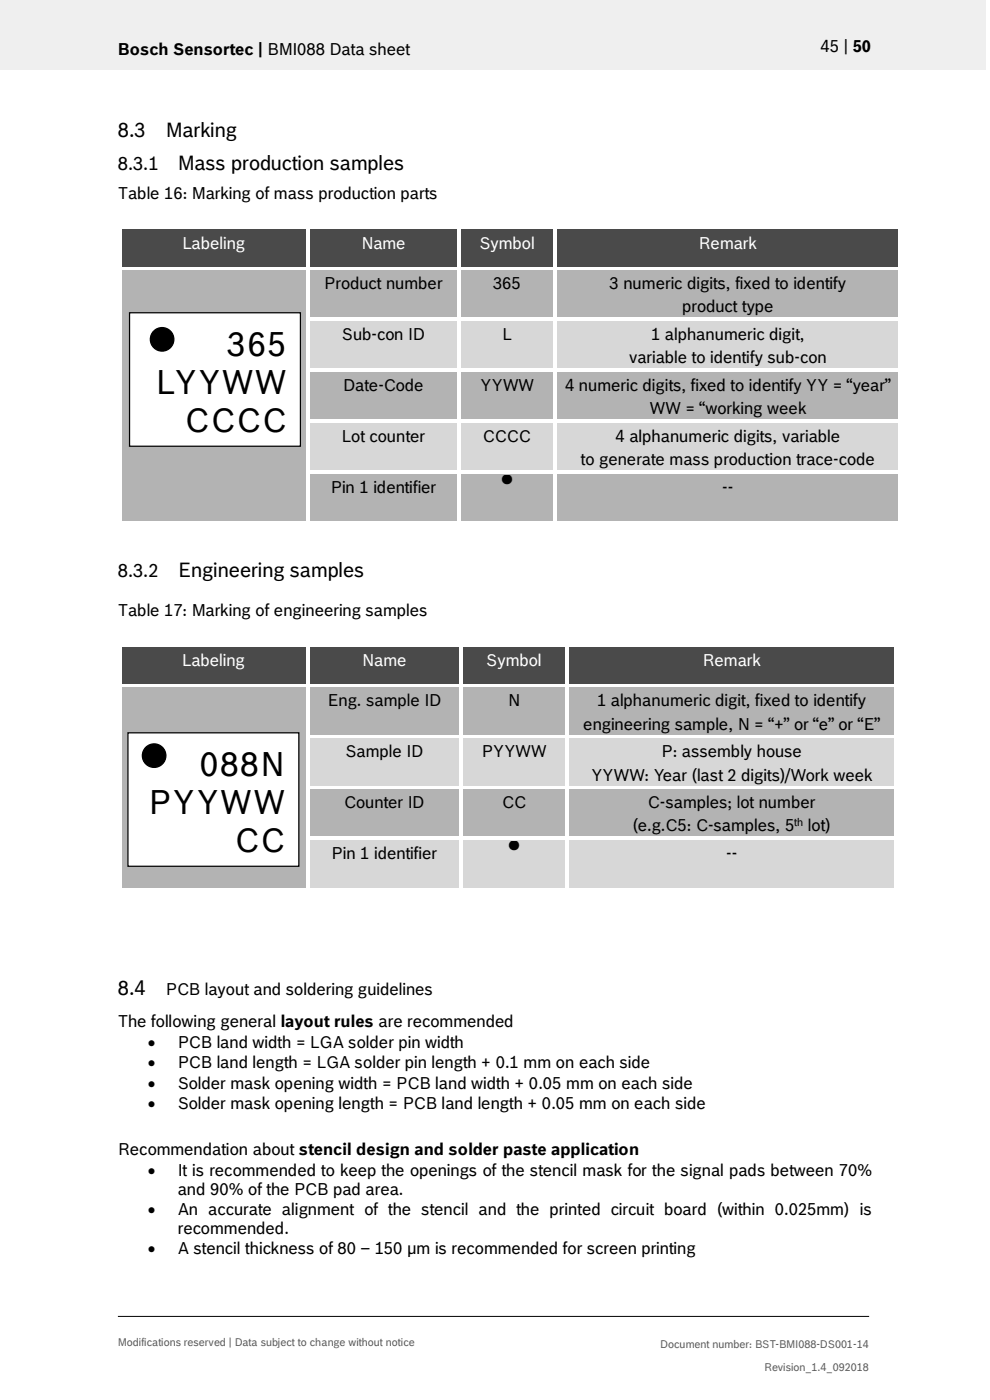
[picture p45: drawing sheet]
<svg xmlns="http://www.w3.org/2000/svg" width="210mm" height="297mm" viewBox="0 0 210 297" stroke-linecap="round" stroke-linejoin="round" font-family="sans-serif">
<defs><g id="words">
<g font-size="8.5">
<text x="106.1" y="104.5">•</text>
<text x="107.6" y="182.2">•</text>
</g>
<g font-size="7.1">
<text x="48.2" y="75.4">365</text>
<text x="33.1" y="83.5">LYYWW</text>
<text x="39.2" y="91.7">CCCC</text>
<text x="42.4" y="164.5">088N</text>
<text x="31.5" y="172.6">PYYWW</text>
<text x="49.8" y="180.8">CC</text>
</g>
<g font-size="4.2">
<text x="25" y="29">8.3</text>
<text x="35.2" y="29">Marking</text>
<text x="37.7" y="36">Mass production samples</text>
<text x="37.7" y="122.4">Engineering samples</text>
<text x="25" y="211">8.4</text>
</g>
<g font-size="3.9">
<text x="25" y="36">8.3.1</text>
<text x="25" y="122.4">8.3.2</text>
</g>
<g font-size="3.5">
<text x="25" y="11.6">Bosch Sensortec | BMI088 Data sheet</text>
<text x="174.1" y="11">45 | 50</text>
<text x="25" y="42.2">Table 16: Marking of mass production parts</text>
<text x="68.8" y="61.3">Product number</text>
<text x="104.6" y="61.3">365</text>
<text x="129.3" y="61.3">3 numeric digits, fixed to identify</text>
<text x="144.7" y="66.3">product type</text>
<text x="72.5" y="72.1">Sub-con ID</text>
<text x="106.6" y="72.1">L</text>
<text x="133.4" y="77.1">variable to identify sub-con</text>
<text x="138.1" y="72.1">1 alphanumeric digit,</text>
<text x="72.8" y="82.9">Date-Code</text>
<text x="101.9" y="82.9">YYWW</text>
<text x="119.9" y="82.9">4 numeric digits, fixed to identify YY = “year”</text>
<text x="137.8" y="87.9">WW = “working week</text>
<text x="72.5" y="93.7">Lot counter</text>
<text x="102.4" y="93.7">CCCC</text>
<text x="130.6" y="93.7">4 alphanumeric digits, variable</text>
<text x="123.2" y="98.7">to generate mass production trace-code</text>
<text x="70.2" y="104.5">Pin 1 identifier</text>
<text x="153.2" y="104.5">--</text>
<text x="25" y="130.8">Table 17: Marking of engineering samples</text>
<text x="69.5" y="149.9">Eng. sample ID</text>
<text x="107.8" y="149.9">N</text>
<text x="126.7" y="149.9">1 alphanumeric digit, fixed to identify</text>
<text x="123.7" y="154.8">engineering sample, N = “+” or “e” or “E”</text>
<text x="73.3" y="160.7">Sample ID</text>
<text x="102.2" y="160.7">PYYWW</text>
<text x="140.3" y="160.7">P: assembly house</text>
<text x="125.4" y="165.6">YYWW: Year (last 2 digits)/Work week</text>
<text x="73" y="171.4">Counter ID</text>
<text x="106.5" y="171.4">CC</text>
<text x="137.5" y="171.4">C-samples; lot number</text>
<text x="134.2" y="176.4">(e.g.C5: C-samples, 5</text>
<text x="171.4" y="176.4">lot)</text>
<text x="70.4" y="182.2">Pin 1 identifier</text>
<text x="154.1" y="182.2">--</text>
<text x="35.2" y="211">PCB layout and soldering guidelines</text>
<text x="25" y="217.9">The following general layout rules are recommended</text>
<text x="31.4" y="222.4">•</text>
<text x="31.4" y="226.7">•</text>
<text x="37.7" y="222.4">PCB land width = LGA solder pin width</text>
<text x="37.7" y="226.7">PCB land length = LGA solder pin length + 0.1 mm on each side</text>
<text x="31.4" y="231">•</text>
<text x="37.7" y="231">Solder mask opening width = PCB land width + 0.05 mm on each side</text>
<text x="31.4" y="235.2">•</text>
<text x="37.7" y="235.2">Solder mask opening length = PCB land length + 0.05 mm on each side</text>
<text x="25" y="244.9">Recommendation about stencil design and solder paste application</text>
<text x="31.4" y="249.4">•</text>
<text x="37.7" y="249.4">It is recommended to keep the openings of the stencil mask for the signal pads between 70%</text>
<text x="31.4" y="257.8">•</text>
<text x="37.7" y="257.8">An accurate alignment of the stencil and the printed circuit board (within 0.025mm) is</text>
<text x="37.7" y="253.5">and 90% of the PCB pad area.</text>
<text x="37.7" y="261.8">recommended.</text>
<text x="31.4" y="266.1">•</text>
<text x="37.7" y="266.1">A stencil thickness of 80 – 150 μm is recommended for screen printing</text>
</g>
<g font-size="3.5" fill="#fff">
<text x="38.7" y="52.7">Labeling</text>
<text x="76.7" y="52.7">Name</text>
<text x="101.7" y="52.7">Symbol</text>
<text x="148.2" y="52.7">Remark</text>
<text x="38.7" y="141.3">Labeling</text>
<text x="76.8" y="141.3">Name</text>
<text x="103.2" y="141.3">Symbol</text>
<text x="149.1" y="141.3">Remark</text>
</g>
<text font-size="2.3" x="168.5" y="175.2">th</text>
<g font-size="2.3" fill="#535f6b">
<text x="25" y="285.5">Modifications reserved | Data subject to change without notice</text>
<text x="140.1" y="285.9">Document number: BST-BMI088-DS001-14</text>
<text x="162.1" y="290.9">Revision_1.4_092018</text>
</g>
</g></defs>
<path d="M0 0h209.1v14.8h-209.1z" fill="#efeff0"/>
<path d="M25 279.3h159.4" fill="none" stroke="#000" stroke-width=".21"/>
<g fill="#424c58">
<path d="M25.8 48.8h39.2v7.8h-39.2z" fill-rule="evenodd"/>
<path d="M65.7 48.8h31.3v7.8h-31.3z" fill-rule="evenodd"/>
<path d="M97.8 48.8h19.6v7.8h-19.6z" fill-rule="evenodd"/>
<path d="M118.2 48.8h72.4v7.8h-72.4z" fill-rule="evenodd"/>
</g>
<g fill="#424c58">
<path d="M27.3 48.8h36.2v4.9h-36.2z"/>
<path d="M67.3 48.8h28.2v4.9h-28.2z"/>
<path d="M99.3 48.8h16.6v4.9h-16.6z"/>
<path d="M119.7 48.8h69.4v4.9h-69.4z"/>
</g>
<g fill="#fff">
<path d="M25.1 48h.7v.8h-.7z" fill-rule="evenodd"/>
<path d="M25.1 48h.7v.7h-.7z" fill-rule="evenodd"/>
<path d="M25.8 48h39.2v.7h-39.2z" fill-rule="evenodd"/>
</g>
<path d="M25.8 48.7h39.2" fill="none" stroke="#424c58" stroke-width=".21"/>
<path d="M65 48.7l.7 .1z" fill="#fff"/>
<g fill="#fff">
<path d="M65 48h.7v.7h-.7z" fill-rule="evenodd"/>
<path d="M65.7 48h31.3v.7h-31.3z" fill-rule="evenodd"/>
</g>
<path d="M65.7 48.7h31.3" fill="none" stroke="#424c58" stroke-width=".21"/>
<path d="M97 48.7l.8 .1z" fill="#fff"/>
<g fill="#fff">
<path d="M97 48h.8v.7h-.8z" fill-rule="evenodd"/>
<path d="M97.8 48h19.6v.7h-19.6z" fill-rule="evenodd"/>
</g>
<path d="M97.8 48.7h19.6" fill="none" stroke="#424c58" stroke-width=".21"/>
<path d="M117.4 48.7l.8 .1z" fill="#fff"/>
<g fill="#fff">
<path d="M117.4 48h.8v.7h-.8z" fill-rule="evenodd"/>
<path d="M118.2 48h72.4v.7h-72.4z" fill-rule="evenodd"/>
</g>
<path d="M118.2 48.7h72.4" fill="none" stroke="#424c58" stroke-width=".21"/>
<g fill="#fff">
<path d="M190.6 48h.8v.8h-.8z" fill-rule="evenodd"/>
<path d="M190.6 48h.8v.7h-.8z" fill-rule="evenodd"/>
<path d="M25.1 48.8h.7v7.8h-.7z" fill-rule="evenodd"/>
<path d="M65 48.8h.7v7.8h-.7z" fill-rule="evenodd"/>
<path d="M97 48.8h.8v7.8h-.8z" fill-rule="evenodd"/>
<path d="M117.4 48.8h.8v7.8h-.8z" fill-rule="evenodd"/>
<path d="M190.6 48.8h.8v7.8h-.8z" fill-rule="evenodd"/>
</g>
<g fill="#b2b3b5">
<path d="M25.8 57.4h39.2v53.2h-39.2z" fill-rule="evenodd"/>
<path d="M65.7 57.4h31.3v10h-31.3z" fill-rule="evenodd"/>
<path d="M97.8 57.4h19.6v10h-19.6z" fill-rule="evenodd"/>
<path d="M118.2 57.4h72.4v10h-72.4z" fill-rule="evenodd"/>
<path d="M119.7 62.3h69.4v5h-69.4z" fill-rule="evenodd"/>
</g>
<g fill="#b2b3b5">
<path d="M27.3 57.4h36.2v4h-36.2z"/>
<path d="M67.3 57.4h28.2v4.9h-28.2z"/>
<path d="M99.3 57.4h16.6v4.9h-16.6z"/>
<path d="M119.7 57.4h69.4v4.9h-69.4z"/>
</g>
<g fill="#fff">
<path d="M25.1 56.6h.7v.8h-.7z" fill-rule="evenodd"/>
<path d="M25.8 56.6h39.2v.8h-39.2z" fill-rule="evenodd"/>
</g>
<path d="M25.8 57.4h39.2" fill="none" stroke="#b2b3b5" stroke-width=".21"/>
<g fill="#fff">
<path d="M65 56.6h.7v.8h-.7z" fill-rule="evenodd"/>
<path d="M65.7 56.6h31.3v.8h-31.3z" fill-rule="evenodd"/>
</g>
<path d="M65.7 57.4h31.3" fill="none" stroke="#b2b3b5" stroke-width=".21"/>
<g fill="#fff">
<path d="M97 56.6h.8v.8h-.8z" fill-rule="evenodd"/>
<path d="M97.8 56.6h19.6v.8h-19.6z" fill-rule="evenodd"/>
</g>
<path d="M97.8 57.4h19.6" fill="none" stroke="#b2b3b5" stroke-width=".21"/>
<g fill="#fff">
<path d="M117.4 56.6h.8v.8h-.8z" fill-rule="evenodd"/>
<path d="M118.2 56.6h72.4v.8h-72.4z" fill-rule="evenodd"/>
</g>
<path d="M118.2 57.4h72.4" fill="none" stroke="#b2b3b5" stroke-width=".21"/>
<g fill="#fff">
<path d="M190.6 56.6h.8v.8h-.8z" fill-rule="evenodd"/>
<path d="M25.1 57.4h.7v10h-.7z" fill-rule="evenodd"/>
<path d="M65 57.4h.7v10h-.7z" fill-rule="evenodd"/>
<path d="M97 57.4h.8v10h-.8z" fill-rule="evenodd"/>
<path d="M117.4 57.4h.8v10h-.8z" fill-rule="evenodd"/>
<path d="M190.6 57.4h.8v10h-.8z" fill-rule="evenodd"/>
</g>
<g fill="#d7d7da">
<path d="M65.7 68.2h31.3v10h-31.3z" fill-rule="evenodd"/>
<path d="M97.8 68.2h19.6v10h-19.6z" fill-rule="evenodd"/>
<path d="M118.2 68.2h72.4v10h-72.4z" fill-rule="evenodd"/>
</g>
<g fill="#d7d7da">
<path d="M67.3 68.2h28.2v4.9h-28.2z"/>
<path d="M99.3 68.2h16.6v4.9h-16.6z"/>
<path d="M119.7 68.2h69.4v4.9h-69.4z"/>
<path d="M119.7 73.1h69.4v5h-69.4z"/>
</g>
<g fill="#fff">
<path d="M25.1 67.4h.7v.8h-.7z" fill-rule="evenodd"/>
<path d="M65 67.4h.7v.8h-.7z" fill-rule="evenodd"/>
<path d="M65.7 67.4h31.3v.8h-31.3z" fill-rule="evenodd"/>
</g>
<path d="M65.7 68.2h31.3" fill="none" stroke="#d7d7da" stroke-width=".21"/>
<g fill="#fff">
<path d="M97 67.4h.8v.8h-.8z" fill-rule="evenodd"/>
<path d="M97.8 67.4h19.6v.8h-19.6z" fill-rule="evenodd"/>
</g>
<path d="M97.8 68.2h19.6" fill="none" stroke="#d7d7da" stroke-width=".21"/>
<g fill="#fff">
<path d="M117.4 67.4h.8v.8h-.8z" fill-rule="evenodd"/>
<path d="M118.2 67.4h72.4v.8h-72.4z" fill-rule="evenodd"/>
</g>
<path d="M118.2 68.2h72.4" fill="none" stroke="#d7d7da" stroke-width=".21"/>
<g fill="#fff">
<path d="M190.6 67.4h.8v.8h-.8z" fill-rule="evenodd"/>
<path d="M25.1 68.2h.7v10h-.7z" fill-rule="evenodd"/>
<path d="M65 68.2h.7v10h-.7z" fill-rule="evenodd"/>
<path d="M97 68.2h.8v10h-.8z" fill-rule="evenodd"/>
<path d="M117.4 68.2h.8v10h-.8z" fill-rule="evenodd"/>
<path d="M190.6 68.2h.8v10h-.8z" fill-rule="evenodd"/>
</g>
<g fill="#b2b3b5">
<path d="M65.7 79h31.3v10h-31.3z" fill-rule="evenodd"/>
<path d="M97.8 79h19.6v10h-19.6z" fill-rule="evenodd"/>
<path d="M118.2 79h72.4v10h-72.4z" fill-rule="evenodd"/>
<path d="M119.7 83.9h69.4v5h-69.4z" fill-rule="evenodd"/>
</g>
<g fill="#b2b3b5">
<path d="M67.3 79h28.2v4.9h-28.2z"/>
<path d="M99.3 79h16.6v4.9h-16.6z"/>
<path d="M119.7 79h69.4v4.9h-69.4z"/>
</g>
<g fill="#fff">
<path d="M25.1 78.2h.7v.8h-.7z" fill-rule="evenodd"/>
<path d="M65 78.2h.7v.8h-.7z" fill-rule="evenodd"/>
<path d="M65.7 78.2h31.3v.8h-31.3z" fill-rule="evenodd"/>
</g>
<path d="M65.7 79h31.3" fill="none" stroke="#b2b3b5" stroke-width=".21"/>
<g fill="#fff">
<path d="M97 78.2h.8v.8h-.8z" fill-rule="evenodd"/>
<path d="M97.8 78.2h19.6v.8h-19.6z" fill-rule="evenodd"/>
</g>
<path d="M97.8 79h19.6" fill="none" stroke="#b2b3b5" stroke-width=".21"/>
<g fill="#fff">
<path d="M117.4 78.2h.8v.8h-.8z" fill-rule="evenodd"/>
<path d="M118.2 78.2h72.4v.8h-72.4z" fill-rule="evenodd"/>
</g>
<path d="M118.2 79h72.4" fill="none" stroke="#b2b3b5" stroke-width=".21"/>
<g fill="#fff">
<path d="M190.6 78.2h.8v.8h-.8z" fill-rule="evenodd"/>
<path d="M25.1 79h.7v10h-.7z" fill-rule="evenodd"/>
<path d="M65 79h.7v10h-.7z" fill-rule="evenodd"/>
<path d="M97 79h.8v10h-.8z" fill-rule="evenodd"/>
<path d="M117.4 79h.8v10h-.8z" fill-rule="evenodd"/>
<path d="M190.6 79h.8v10h-.8z" fill-rule="evenodd"/>
</g>
<g fill="#d7d7da">
<path d="M65.7 89.7h31.3v10.1h-31.3z" fill-rule="evenodd"/>
<path d="M97.8 89.7h19.6v10.1h-19.6z" fill-rule="evenodd"/>
<path d="M118.2 89.7h72.4v10.1h-72.4z" fill-rule="evenodd"/>
</g>
<g fill="#d7d7da">
<path d="M67.3 89.7h28.2v5h-28.2z"/>
<path d="M99.3 89.7h16.6v5h-16.6z"/>
<path d="M119.7 89.7h69.4v5h-69.4z"/>
<path d="M119.7 94.7h69.4v5h-69.4z"/>
</g>
<g fill="#fff">
<path d="M25.1 89h.7v.8h-.7z" fill-rule="evenodd"/>
<path d="M65 89h.7v.8h-.7z" fill-rule="evenodd"/>
<path d="M65.7 89h31.3v.7h-31.3z" fill-rule="evenodd"/>
</g>
<path d="M65.7 89.8h31.3" fill="none" stroke="#d7d7da" stroke-width=".21"/>
<g fill="#fff">
<path d="M97 89h.8v.8h-.8z" fill-rule="evenodd"/>
<path d="M97.8 89h19.6v.7h-19.6z" fill-rule="evenodd"/>
</g>
<path d="M97.8 89.8h19.6" fill="none" stroke="#d7d7da" stroke-width=".21"/>
<g fill="#fff">
<path d="M117.4 89h.8v.8h-.8z" fill-rule="evenodd"/>
<path d="M118.2 89h72.4v.7h-72.4z" fill-rule="evenodd"/>
</g>
<path d="M118.2 89.8h72.4" fill="none" stroke="#d7d7da" stroke-width=".21"/>
<g fill="#fff">
<path d="M190.6 89h.8v.8h-.8z" fill-rule="evenodd"/>
<path d="M25.1 89.8h.7v10h-.7z" fill-rule="evenodd"/>
<path d="M65 89.8h.7v10h-.7z" fill-rule="evenodd"/>
<path d="M97 89.8h.8v10h-.8z" fill-rule="evenodd"/>
<path d="M117.4 89.8h.8v10h-.8z" fill-rule="evenodd"/>
<path d="M190.6 89.8h.8v10h-.8z" fill-rule="evenodd"/>
</g>
<g fill="#b2b3b5">
<path d="M65.7 100.5h31.3v10.1h-31.3z" fill-rule="evenodd"/>
<path d="M97.8 100.5h19.6v10.1h-19.6z" fill-rule="evenodd"/>
<path d="M118.2 100.5h72.4v10.1h-72.4z" fill-rule="evenodd"/>
</g>
<g fill="#b2b3b5">
<path d="M67.3 100.5h28.2v5h-28.2z"/>
<path d="M99.3 100.5h16.6v5h-16.6z"/>
<path d="M119.7 100.5h69.4v5h-69.4z"/>
</g>
<g fill="#fff">
<path d="M25.1 99.8h.7v.8h-.7z" fill-rule="evenodd"/>
<path d="M65 99.8h.7v.8h-.7z" fill-rule="evenodd"/>
<path d="M65.7 99.8h31.3v.7h-31.3z" fill-rule="evenodd"/>
</g>
<path d="M65.7 100.6h31.3" fill="none" stroke="#b2b3b5" stroke-width=".21"/>
<g fill="#fff">
<path d="M97 99.8h.8v.8h-.8z" fill-rule="evenodd"/>
<path d="M97.8 99.8h19.6v.7h-19.6z" fill-rule="evenodd"/>
</g>
<path d="M97.8 100.6h19.6" fill="none" stroke="#b2b3b5" stroke-width=".21"/>
<g fill="#fff">
<path d="M117.4 99.8h.8v.8h-.8z" fill-rule="evenodd"/>
<path d="M118.2 99.8h72.4v.7h-72.4z" fill-rule="evenodd"/>
</g>
<path d="M118.2 100.6h72.4" fill="none" stroke="#b2b3b5" stroke-width=".21"/>
<g fill="#fff">
<path d="M190.6 99.8h.8v.8h-.8z" fill-rule="evenodd"/>
<path d="M25.1 100.6h.7v10h-.7z" fill-rule="evenodd"/>
<path d="M25.1 110.6h.7v.7h-.7z" fill-rule="evenodd"/>
<path d="M25.1 110.6h.7v.7h-.7z" fill-rule="evenodd"/>
<path d="M25.8 110.6h39.2v.7h-39.2z" fill-rule="evenodd"/>
<path d="M65 100.6h.7v10h-.7z" fill-rule="evenodd"/>
<path d="M65 110.6h.7v.7h-.7z" fill-rule="evenodd"/>
<path d="M65.7 110.6h31.3v.7h-31.3z" fill-rule="evenodd"/>
<path d="M97 100.6h.8v10h-.8z" fill-rule="evenodd"/>
<path d="M97 110.6h.8v.7h-.8z" fill-rule="evenodd"/>
<path d="M97.8 110.6h19.6v.7h-19.6z" fill-rule="evenodd"/>
<path d="M117.4 100.6h.8v10h-.8z" fill-rule="evenodd"/>
<path d="M117.4 110.6h.8v.7h-.8z" fill-rule="evenodd"/>
<path d="M118.2 110.6h72.4v.7h-72.4z" fill-rule="evenodd"/>
<path d="M190.6 100.6h.8v10h-.8z" fill-rule="evenodd"/>
<path d="M190.6 110.6h.8v.7h-.8z" fill-rule="evenodd"/>
<path d="M190.6 110.6h.8v.7h-.8z" fill-rule="evenodd"/>
</g>
<g fill="#424c58">
<path d="M25.8 137.3h39.1v7.8h-39.1z" fill-rule="evenodd"/>
<path d="M65.7 137.3h31.7v7.8h-31.7z" fill-rule="evenodd"/>
<path d="M98.2 137.3h21.7v7.8h-21.7z" fill-rule="evenodd"/>
<path d="M120.7 137.3h69.1v7.8h-69.1z" fill-rule="evenodd"/>
</g>
<g fill="#424c58">
<path d="M27.3 137.3h36.1v4.9h-36.1z"/>
<path d="M67.2 137.3h28.7v4.9h-28.7z"/>
<path d="M99.7 137.3h18.7v4.9h-18.7z"/>
<path d="M122.2 137.3h66.1v4.9h-66.1z"/>
</g>
<g fill="#fff">
<path d="M25.1 136.5h.7v.8h-.7z" fill-rule="evenodd"/>
<path d="M25.1 136.5h.7v.8h-.7z" fill-rule="evenodd"/>
<path d="M25.8 136.5h39.1v.8h-39.1z" fill-rule="evenodd"/>
</g>
<path d="M25.8 137.3h39.1" fill="none" stroke="#424c58" stroke-width=".21"/>
<path d="M64.9 137.3h.8z" fill="#fff"/>
<g fill="#fff">
<path d="M64.9 136.5h.8v.8h-.8z" fill-rule="evenodd"/>
<path d="M65.7 136.5h31.7v.8h-31.7z" fill-rule="evenodd"/>
</g>
<path d="M65.7 137.3h31.7" fill="none" stroke="#424c58" stroke-width=".21"/>
<path d="M97.4 137.3h.8z" fill="#fff"/>
<g fill="#fff">
<path d="M97.4 136.5h.8v.8h-.8z" fill-rule="evenodd"/>
<path d="M98.2 136.5h21.7v.8h-21.7z" fill-rule="evenodd"/>
</g>
<path d="M98.2 137.3h21.7" fill="none" stroke="#424c58" stroke-width=".21"/>
<path d="M119.9 137.3h.8z" fill="#fff"/>
<g fill="#fff">
<path d="M119.9 136.5h.8v.8h-.8z" fill-rule="evenodd"/>
<path d="M120.7 136.5h69.1v.8h-69.1z" fill-rule="evenodd"/>
</g>
<path d="M120.7 137.3h69.1" fill="none" stroke="#424c58" stroke-width=".21"/>
<g fill="#fff">
<path d="M189.8 136.5h.7v.8h-.7z" fill-rule="evenodd"/>
<path d="M189.8 136.5h.7v.8h-.7z" fill-rule="evenodd"/>
<path d="M25.1 137.3h.7v7.8h-.7z" fill-rule="evenodd"/>
<path d="M64.9 137.3h.8v7.8h-.8z" fill-rule="evenodd"/>
<path d="M97.4 137.3h.8v7.8h-.8z" fill-rule="evenodd"/>
<path d="M119.9 137.3h.8v7.8h-.8z" fill-rule="evenodd"/>
<path d="M189.8 137.3h.7v7.8h-.7z" fill-rule="evenodd"/>
</g>
<g fill="#b2b3b5">
<path d="M25.8 145.9h39.1v42.4h-39.1z" fill-rule="evenodd"/>
<path d="M65.7 145.9h31.7v10h-31.7z" fill-rule="evenodd"/>
<path d="M98.2 145.9h21.7v10h-21.7z" fill-rule="evenodd"/>
<path d="M120.7 145.9h69.1v10h-69.1z" fill-rule="evenodd"/>
<path d="M122.2 150.8h66.1v5h-66.1z" fill-rule="evenodd"/>
</g>
<g fill="#b2b3b5">
<path d="M27.3 145.9h36.1v4.9h-36.1z"/>
<path d="M67.2 145.9h28.7v4.9h-28.7z"/>
<path d="M99.7 145.9h18.7v4.9h-18.7z"/>
<path d="M122.2 145.9h66.1v4.9h-66.1z"/>
</g>
<g fill="#fff">
<path d="M25.1 145.1h.7v.8h-.7z" fill-rule="evenodd"/>
<path d="M25.8 145.1h39.1v.8h-39.1z" fill-rule="evenodd"/>
</g>
<path d="M25.8 145.9h39.1" fill="none" stroke="#b2b3b5" stroke-width=".21"/>
<g fill="#fff">
<path d="M64.9 145.1h.8v.8h-.8z" fill-rule="evenodd"/>
<path d="M65.7 145.1h31.7v.8h-31.7z" fill-rule="evenodd"/>
</g>
<path d="M65.7 145.9h31.7" fill="none" stroke="#b2b3b5" stroke-width=".21"/>
<g fill="#fff">
<path d="M97.4 145.1h.8v.8h-.8z" fill-rule="evenodd"/>
<path d="M98.2 145.1h21.7v.8h-21.7z" fill-rule="evenodd"/>
</g>
<path d="M98.2 145.9h21.7" fill="none" stroke="#b2b3b5" stroke-width=".21"/>
<g fill="#fff">
<path d="M119.9 145.1h.8v.8h-.8z" fill-rule="evenodd"/>
<path d="M120.7 145.1h69.1v.8h-69.1z" fill-rule="evenodd"/>
</g>
<path d="M120.7 145.9h69.1" fill="none" stroke="#b2b3b5" stroke-width=".21"/>
<g fill="#fff">
<path d="M189.8 145.1h.7v.8h-.7z" fill-rule="evenodd"/>
<path d="M25.1 145.9h.7v10h-.7z" fill-rule="evenodd"/>
<path d="M64.9 145.9h.8v10h-.8z" fill-rule="evenodd"/>
<path d="M97.4 145.9h.8v10h-.8z" fill-rule="evenodd"/>
<path d="M119.9 145.9h.8v10h-.8z" fill-rule="evenodd"/>
<path d="M189.8 145.9h.7v10h-.7z" fill-rule="evenodd"/>
</g>
<g fill="#d7d7da">
<path d="M65.7 156.7h31.7v10h-31.7z" fill-rule="evenodd"/>
<path d="M98.2 156.7h21.7v10h-21.7z" fill-rule="evenodd"/>
<path d="M120.7 156.7h69.1v10h-69.1z" fill-rule="evenodd"/>
</g>
<g fill="#d7d7da">
<path d="M67.2 156.7h28.7v4.9h-28.7z"/>
<path d="M99.7 156.7h18.7v4.9h-18.7z"/>
<path d="M122.2 156.7h66.1v4.9h-66.1z"/>
<path d="M122.2 161.6h66.1v5h-66.1z"/>
</g>
<g fill="#fff">
<path d="M25.1 155.9h.7v.8h-.7z" fill-rule="evenodd"/>
<path d="M64.9 155.9h.8v.8h-.8z" fill-rule="evenodd"/>
<path d="M65.7 155.9h31.7v.8h-31.7z" fill-rule="evenodd"/>
</g>
<path d="M65.7 156.7h31.7" fill="none" stroke="#d7d7da" stroke-width=".21"/>
<g fill="#fff">
<path d="M97.4 155.9h.8v.8h-.8z" fill-rule="evenodd"/>
<path d="M98.2 155.9h21.7v.8h-21.7z" fill-rule="evenodd"/>
</g>
<path d="M98.2 156.7h21.7" fill="none" stroke="#d7d7da" stroke-width=".21"/>
<g fill="#fff">
<path d="M119.9 155.9h.8v.8h-.8z" fill-rule="evenodd"/>
<path d="M120.7 155.9h69.1v.8h-69.1z" fill-rule="evenodd"/>
</g>
<path d="M120.7 156.7h69.1" fill="none" stroke="#d7d7da" stroke-width=".21"/>
<g fill="#fff">
<path d="M189.8 155.9h.7v.8h-.7z" fill-rule="evenodd"/>
<path d="M25.1 156.7h.7v10h-.7z" fill-rule="evenodd"/>
<path d="M64.9 156.7h.8v10h-.8z" fill-rule="evenodd"/>
<path d="M97.4 156.7h.8v10h-.8z" fill-rule="evenodd"/>
<path d="M119.9 156.7h.8v10h-.8z" fill-rule="evenodd"/>
<path d="M189.8 156.7h.7v10h-.7z" fill-rule="evenodd"/>
</g>
<g fill="#b2b3b5">
<path d="M65.7 167.5h31.7v10h-31.7z" fill-rule="evenodd"/>
<path d="M98.2 167.5h21.7v10h-21.7z" fill-rule="evenodd"/>
<path d="M120.7 167.5h69.1v10h-69.1z" fill-rule="evenodd"/>
<path d="M122.2 172.4h66.1v5h-66.1z" fill-rule="evenodd"/>
</g>
<g fill="#b2b3b5">
<path d="M67.2 167.5h28.7v4.9h-28.7z"/>
<path d="M99.7 167.5h18.7v4.9h-18.7z"/>
<path d="M122.2 167.5h66.1v4.9h-66.1z"/>
</g>
<g fill="#fff">
<path d="M25.1 166.7h.7v.8h-.7z" fill-rule="evenodd"/>
<path d="M64.9 166.7h.8v.8h-.8z" fill-rule="evenodd"/>
<path d="M65.7 166.7h31.7v.8h-31.7z" fill-rule="evenodd"/>
</g>
<path d="M65.7 167.5h31.7" fill="none" stroke="#b2b3b5" stroke-width=".21"/>
<g fill="#fff">
<path d="M97.4 166.7h.8v.8h-.8z" fill-rule="evenodd"/>
<path d="M98.2 166.7h21.7v.8h-21.7z" fill-rule="evenodd"/>
</g>
<path d="M98.2 167.5h21.7" fill="none" stroke="#b2b3b5" stroke-width=".21"/>
<g fill="#fff">
<path d="M119.9 166.7h.8v.8h-.8z" fill-rule="evenodd"/>
<path d="M120.7 166.7h69.1v.8h-69.1z" fill-rule="evenodd"/>
</g>
<path d="M120.7 167.5h69.1" fill="none" stroke="#b2b3b5" stroke-width=".21"/>
<g fill="#fff">
<path d="M189.8 166.7h.7v.8h-.7z" fill-rule="evenodd"/>
<path d="M25.1 167.5h.7v10h-.7z" fill-rule="evenodd"/>
<path d="M64.9 167.5h.8v10h-.8z" fill-rule="evenodd"/>
<path d="M97.4 167.5h.8v10h-.8z" fill-rule="evenodd"/>
<path d="M119.9 167.5h.8v10h-.8z" fill-rule="evenodd"/>
<path d="M189.8 167.5h.7v10h-.7z" fill-rule="evenodd"/>
</g>
<g fill="#d7d7da">
<path d="M65.7 178.3h31.7v10h-31.7z" fill-rule="evenodd"/>
<path d="M98.2 178.3h21.7v10h-21.7z" fill-rule="evenodd"/>
<path d="M120.7 178.3h69.1v10h-69.1z" fill-rule="evenodd"/>
</g>
<g fill="#d7d7da">
<path d="M67.2 178.3h28.7v4.9h-28.7z"/>
<path d="M99.7 178.3h18.7v4.9h-18.7z"/>
<path d="M122.2 178.3h66.1v4.9h-66.1z"/>
</g>
<g fill="#fff">
<path d="M25.1 177.5h.7v.8h-.7z" fill-rule="evenodd"/>
<path d="M64.9 177.5h.8v.8h-.8z" fill-rule="evenodd"/>
<path d="M65.7 177.5h31.7v.8h-31.7z" fill-rule="evenodd"/>
</g>
<path d="M65.7 178.3h31.7" fill="none" stroke="#d7d7da" stroke-width=".21"/>
<g fill="#fff">
<path d="M97.4 177.5h.8v.8h-.8z" fill-rule="evenodd"/>
<path d="M98.2 177.5h21.7v.8h-21.7z" fill-rule="evenodd"/>
</g>
<path d="M98.2 178.3h21.7" fill="none" stroke="#d7d7da" stroke-width=".21"/>
<g fill="#fff">
<path d="M119.9 177.5h.8v.8h-.8z" fill-rule="evenodd"/>
<path d="M120.7 177.5h69.1v.8h-69.1z" fill-rule="evenodd"/>
</g>
<path d="M120.7 178.3h69.1" fill="none" stroke="#d7d7da" stroke-width=".21"/>
<g fill="#fff">
<path d="M189.8 177.5h.7v.8h-.7z" fill-rule="evenodd"/>
<path d="M25.1 178.3h.7v10h-.7z" fill-rule="evenodd"/>
<path d="M25.1 188.3h.7v.8h-.7z" fill-rule="evenodd"/>
<path d="M25.1 188.3h.7v.8h-.7z" fill-rule="evenodd"/>
<path d="M25.8 188.3h39.1v.8h-39.1z" fill-rule="evenodd"/>
<path d="M64.9 178.3h.8v10h-.8z" fill-rule="evenodd"/>
<path d="M64.9 188.3h.8v.8h-.8z" fill-rule="evenodd"/>
<path d="M65.7 188.3h31.7v.8h-31.7z" fill-rule="evenodd"/>
<path d="M97.4 178.3h.8v10h-.8z" fill-rule="evenodd"/>
<path d="M97.4 188.3h.8v.8h-.8z" fill-rule="evenodd"/>
<path d="M98.2 188.3h21.7v.8h-21.7z" fill-rule="evenodd"/>
<path d="M119.9 178.3h.8v10h-.8z" fill-rule="evenodd"/>
<path d="M119.9 188.3h.8v.8h-.8z" fill-rule="evenodd"/>
<path d="M120.7 188.3h69.1v.8h-69.1z" fill-rule="evenodd"/>
<path d="M189.8 178.3h.7v10h-.7z" fill-rule="evenodd"/>
<path d="M189.8 188.3h.7v.8h-.7z" fill-rule="evenodd"/>
<path d="M189.8 188.3h.7v.8h-.7z" fill-rule="evenodd"/>
</g>
<path d="M27.1 155.5h36.3v28.3h-36.3z" fill-rule="evenodd" fill="#fff" stroke="#000" stroke-width=".26"/>
<circle cx="32.7" cy="160.3" r="2.5" fill="#000"/>
<circle cx="32.7" cy="160.3" r="2.5" fill="none" stroke="#000" stroke-width=".26"/>
<path d="M27.5 66.4h36.2v28.3h-36.2z" fill-rule="evenodd" fill="#fff" stroke="#000" stroke-width=".26"/>
<circle cx="34.4" cy="72" r="2.5" fill="#000"/>
<circle cx="34.4" cy="72" r="2.5" fill="none" stroke="#000" stroke-width=".26"/>
<use href="#words"/>
</svg>
